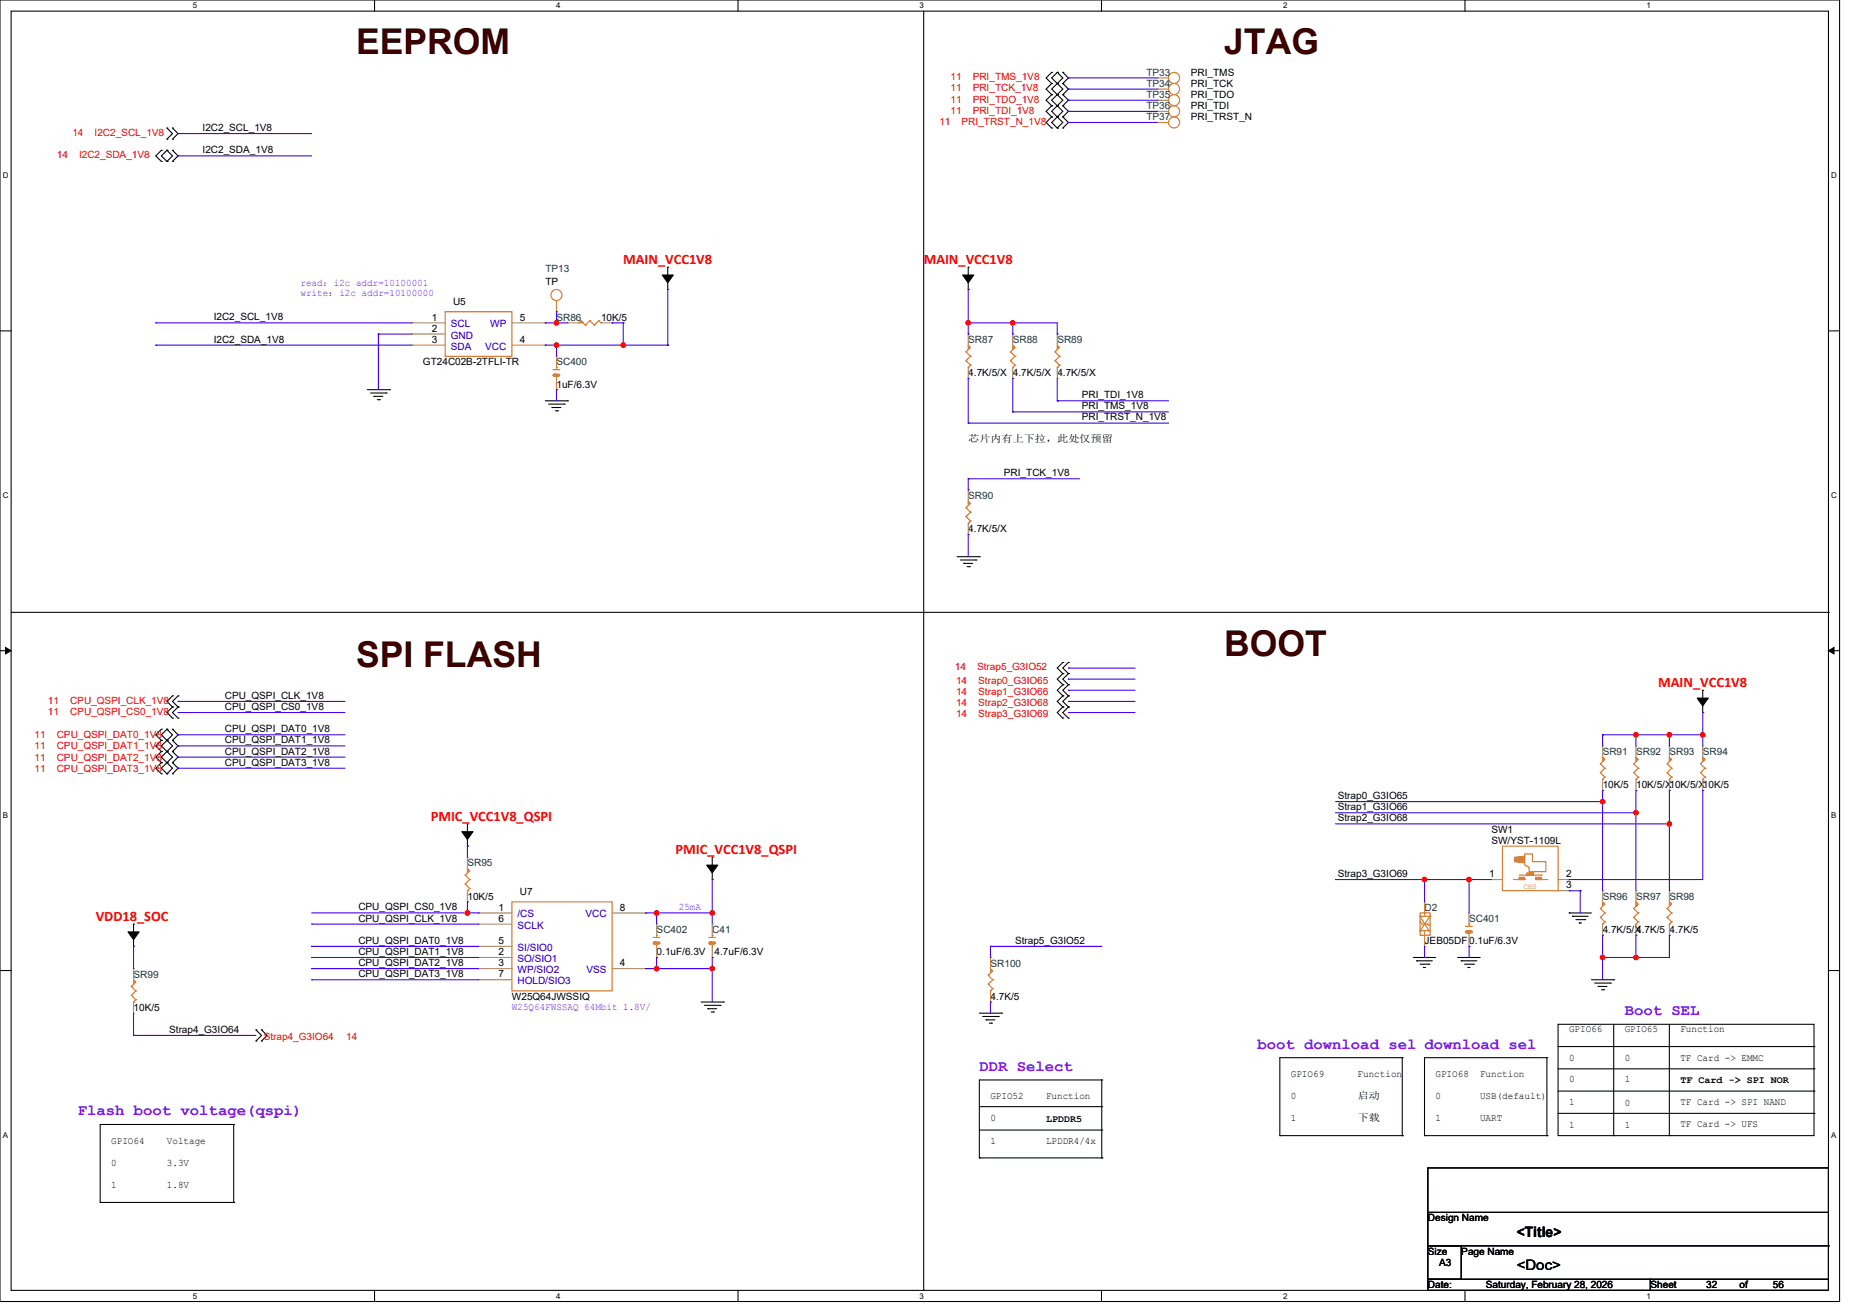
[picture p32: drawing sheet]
<svg xmlns="http://www.w3.org/2000/svg" width="297mm" height="210mm" viewBox="0 0 297 210" stroke-linecap="round" stroke-linejoin="round" font-family="sans-serif">
<defs><g id="words">
<g font-size="5.7" fill="#400000">
<text x="56.9" y="8.7">EEPROM</text>
<text x="195.6" y="8.7">JTAG</text>
<text x="56.9" y="106.5">SPI FLASH</text>
<text x="195.6" y="104.7">BOOT</text>
</g>
<g font-size="2.5" fill="#8000ff">
<text x="200.9" y="167.4">boot download sel download sel</text>
<text x="259.6" y="162.1">Boot SEL</text>
<text x="156.5" y="171">DDR Select</text>
<text x="12.4" y="178.1">Flash boot voltage(qspi)</text>
</g>
<g font-size="2.3" fill="#f00">
<text x="99.6" y="42.2">MAIN_VCC1V8</text>
<text x="147.6" y="42.2">MAIN_VCC1V8</text>
<text x="264.9" y="109.8">MAIN_VCC1V8</text>
<text x="68.8" y="131.1">PMIC_VCC1V8_QSPI</text>
<text x="107.9" y="136.4">PMIC_VCC1V8_QSPI</text>
<text x="15.3" y="147.1">VDD18_SOC</text>
</g>
<g font-size="2.3">
<text x="242.3" y="197.5">&lt;Title&gt;</text>
<text x="242.3" y="202.8">&lt;Doc&gt;</text>
</g>
<g font-size="1.6" fill="#f00">
<text x="151.9" y="12.8">11</text>
<text x="151.9" y="14.6">11</text>
<text x="151.9" y="16.4">11</text>
<text x="155.4" y="12.8">PRI_TMS_1V8</text>
<text x="155.4" y="14.6">PRI_TCK_1V8</text>
<text x="155.4" y="16.4">PRI_TDO_1V8</text>
<text x="11.6" y="21.7">14</text>
<text x="15.1" y="21.7">I2C2_SCL_1V8</text>
<text x="150.1" y="19.9">11</text>
<text x="151.9" y="18.2">11</text>
<text x="153.6" y="19.9">PRI_TRST_N_1V8</text>
<text x="155.4" y="18.2">PRI_TDI_1V8</text>
<text x="9.1" y="25.3">14</text>
<text x="12.6" y="25.3">I2C2_SDA_1V8</text>
<text x="152.6" y="107.1">14</text>
<text x="156.1" y="107.1">Strap5_G3IO52</text>
<text x="7.6" y="112.4">11</text>
<text x="11.2" y="112.4">CPU_QSPI_CLK_1V8</text>
<text x="152.7" y="109.2">14</text>
<text x="152.7" y="111">14</text>
<text x="152.7" y="112.7">14</text>
<text x="156.3" y="109.2">Strap0_G3IO65</text>
<text x="156.3" y="111">Strap1_G3IO66</text>
<text x="156.3" y="112.7">Strap2_G3IO68</text>
<text x="5.5" y="117.9">11</text>
<text x="5.5" y="119.7">11</text>
<text x="7.6" y="114.2">11</text>
<text x="9.1" y="117.9">CPU_QSPI_DAT0_1V8</text>
<text x="9.1" y="119.7">CPU_QSPI_DAT1_1V8</text>
<text x="11.2" y="114.2">CPU_QSPI_CS0_1V8</text>
<text x="152.7" y="114.5">14</text>
<text x="156.3" y="114.5">Strap3_G3IO69</text>
<text x="5.5" y="121.5">11</text>
<text x="5.5" y="123.2">11</text>
<text x="9.1" y="121.5">CPU_QSPI_DAT2_1V8</text>
<text x="9.1" y="123.2">CPU_QSPI_DAT3_1V8</text>
<text x="42.1" y="166.1">Strap4_G3IO64</text>
<text x="55.3" y="166.1">14</text>
</g>
<g font-size="1.6" fill="#004040">
<text x="183.1" y="13.9">TP34</text>
<text x="183.1" y="15.7">TP35</text>
<text x="183.1" y="12.1">TP33</text>
<text x="183.1" y="17.4">TP36</text>
<text x="183.1" y="19.2">TP37</text>
<text x="87.1" y="43.4">TP13</text>
<text x="88.9" y="51.2">SR86</text>
<text x="88.9" y="58.3">SC400</text>
<text x="154.7" y="54.8">SR87</text>
<text x="161.8" y="54.8">SR88</text>
<text x="168.9" y="54.8">SR89</text>
<text x="154.7" y="79.7">SR90</text>
<text x="256.1" y="120.6">SR91</text>
<text x="261.4" y="120.6">SR92</text>
<text x="266.7" y="120.6">SR93</text>
<text x="272.1" y="120.6">SR94</text>
<text x="74.7" y="138.3">SR95</text>
<text x="256.1" y="143.7">SR96</text>
<text x="261.4" y="143.7">SR97</text>
<text x="266.7" y="143.7">SR98</text>
<text x="104.9" y="149">SC402</text>
<text x="113.8" y="149">C41</text>
<text x="227.6" y="145.5">D2</text>
<text x="234.7" y="147.2">SC401</text>
<text x="158.3" y="154.3">SR100</text>
<text x="21.3" y="156.1">SR99</text>
</g>
<g font-size="1.6">
<text x="190.3" y="13.9">PRI_TCK</text>
<text x="190.3" y="15.7">PRI_TDO</text>
<text x="190.3" y="12.1">PRI_TMS</text>
<text x="190.3" y="17.4">PRI_TDI</text>
<text x="32.4" y="20.9">I2C2_SCL_1V8</text>
<text x="190.3" y="19.2">PRI_TRST_N</text>
<text x="32.4" y="24.5">I2C2_SDA_1V8</text>
<text x="87.1" y="45.5">TP</text>
<text x="34.1" y="51.1">I2C2_SCL_1V8</text>
<text x="69" y="53">2</text>
<text x="69" y="51.2">1</text>
<text x="72.4" y="48.7">U5</text>
<text x="83" y="51.2">5</text>
<text x="96" y="51.2">10K/5</text>
<text x="34.1" y="54.7">I2C2_SDA_1V8</text>
<text x="67.6" y="58.3">GT24C02B-2TFLI-TR</text>
<text x="69" y="54.7">3</text>
<text x="83" y="54.7">4</text>
<text x="88.9" y="61.9">1uF/6.3V</text>
<text x="154.7" y="60.1">4.7K/5/X 4.7K/5/X 4.7K/5/X</text>
<text x="172.8" y="63.6">PRI_TDI_1V8</text>
<text x="172.8" y="65.4">PRI_TMS_1V8</text>
<text x="154.7" y="70.6">芯片内有上下拉，此处仅预留</text>
<text x="172.8" y="67.2">PRI_TRST_N_1V8</text>
<text x="160.4" y="76">PRI_TCK_1V8</text>
<text x="154.7" y="85">4.7K/5/X</text>
<text x="35.9" y="111.6">CPU_QSPI_CLK_1V8</text>
<text x="35.9" y="113.4">CPU_QSPI_CS0_1V8</text>
<text x="35.9" y="116.9">CPU_QSPI_DAT0_1V8</text>
<text x="35.9" y="118.7">CPU_QSPI_DAT1_1V8</text>
<text x="35.9" y="120.5">CPU_QSPI_DAT2_1V8</text>
<text x="35.9" y="122.3">CPU_QSPI_DAT3_1V8</text>
<text x="256.1" y="125.9">10K/5</text>
<text x="261.4" y="125.9">10K/5/X10K/5/X10K/5</text>
<text x="213.7" y="127.6">Strap0_G3IO65</text>
<text x="213.7" y="129.4">Strap1_G3IO66</text>
<text x="213.7" y="131.2">Strap2_G3IO68</text>
<text x="238.3" y="134.8">SW/YST-1109L</text>
<text x="238.3" y="133">SW1</text>
<text x="74.7" y="143.7">10K/5</text>
<text x="83" y="143">U7</text>
<text x="213.7" y="140">Strap3_G3IO69</text>
<text x="237.9" y="140.1">1</text>
<text x="250.2" y="140.1">2</text>
<text x="250.2" y="141.9">3</text>
<text x="57.3" y="145.4">CPU_QSPI_CS0_1V8</text>
<text x="57.3" y="147.2">CPU_QSPI_CLK_1V8</text>
<text x="79.7" y="145.4">1</text>
<text x="79.7" y="147.2">6</text>
<text x="99" y="145.4">8</text>
<text x="256.1" y="149">4.7K/5/X</text>
<text x="261.4" y="149">4.7K/5</text>
<text x="266.7" y="149">4.7K/5</text>
<text x="57.3" y="150.7">CPU_QSPI_DAT0_1V8</text>
<text x="57.3" y="152.5">CPU_QSPI_DAT1_1V8</text>
<text x="57.3" y="154.3">CPU_QSPI_DAT2_1V8</text>
<text x="79.7" y="150.8">5</text>
<text x="79.7" y="152.5">2</text>
<text x="79.7" y="154.3">3</text>
<text x="99" y="154.3">4</text>
<text x="104.9" y="152.6">0.1uF/6.3V</text>
<text x="114.2" y="152.6">4.7uF/6.3V</text>
<text x="162.2" y="150.7">Strap5_G3IO52</text>
<text x="227.6" y="150.8">JEB05DF0.1uF/6.3V</text>
<text x="21.3" y="161.5">10K/5</text>
<text x="57.3" y="156.1">CPU_QSPI_DAT3_1V8</text>
<text x="79.7" y="156.1">7</text>
<text x="81.8" y="159.7">W25Q64JWSSIQ</text>
<text x="158.3" y="159.7">4.7K/5</text>
<text x="27" y="164.9">Strap4_G3IO64</text>
<text x="250.7" y="164.8">GPIO66</text>
<text x="259.6" y="164.8">GPIO65</text>
<text x="268.5" y="164.8">Function</text>
<text x="206.2" y="172">GPIO69</text>
<text x="216.9" y="172">Function</text>
<text x="229.3" y="172">GPIO68</text>
<text x="236.5" y="172">Function</text>
<text x="250.7" y="169.5">0</text>
<text x="250.7" y="172.8">0</text>
<text x="259.6" y="172.8">1</text>
<text x="259.6" y="169.5">0</text>
<text x="268.5" y="169.5">TF Card -&gt; EMMC</text>
<text x="268.5" y="172.9">TF Card -&gt; SPI NOR</text>
<text x="158.2" y="175.5">GPIO52</text>
<text x="158.2" y="179.1">0</text>
<text x="167.1" y="175.5">Function</text>
<text x="167.1" y="179.1">LPDDR5</text>
<text x="206.2" y="179.1">1</text>
<text x="206.2" y="175.5">0</text>
<text x="216.9" y="175.5">启动</text>
<text x="216.9" y="179.1">下载</text>
<text x="229.3" y="175.5">0</text>
<text x="229.3" y="179.1">1</text>
<text x="236.5" y="179.1">UART</text>
<text x="236.5" y="175.5">USB(default)</text>
<text x="250.7" y="176.4">1</text>
<text x="259.6" y="176.6">0</text>
<text x="268.5" y="176.4">TF Card -&gt; SPI NAND</text>
<text x="268.5" y="180">TF Card -&gt; UFS</text>
<text x="17.8" y="182.6">GPIO64</text>
<text x="26.7" y="182.6">Voltage</text>
<text x="158.2" y="182.6">1</text>
<text x="167.1" y="182.6">LPDDR4/4x</text>
<text x="250.7" y="180.1">1</text>
<text x="259.6" y="180.1">1</text>
<text x="17.8" y="186.2">0</text>
<text x="17.8" y="189.7">1</text>
<text x="26.7" y="189.7">1.8V</text>
<text x="26.7" y="186.2">3.3V</text>
<text x="228.1" y="195.1">Design Name</text>
<text x="228.1" y="200.4">Size</text>
<text x="229.9" y="202.2">A3</text>
<text x="233.5" y="200.4">Page Name</text>
<text x="228.1" y="205.7">Date:</text>
<text x="237.4" y="205.7">Saturday, February 28, 2026</text>
<text x="263.7" y="205.7">Sheet</text>
<text x="272.6" y="205.7">32</text>
<text x="277.9" y="205.7">of</text>
<text x="283.3" y="205.7">56</text>
</g>
<g font-size="1.6" fill="#8000ff">
<text x="48" y="45.7">read：i2c addr=10100001</text>
<text x="48" y="47.3">write：i2c addr=10100000</text>
<text x="108.4" y="145.3">25mA</text>
<text x="81.8" y="161.3">W25Q64FWSSAQ 64Mbit 1.8V/</text>
</g>
<g font-size="1.6" fill="#00c">
<text x="72" y="52.3">SCL</text>
<text x="78.3" y="52.3">WP</text>
<text x="72" y="54.1">GND</text>
<text x="72" y="55.8">SDA</text>
<text x="77.5" y="55.8">VCC</text>
<text x="82.7" y="146.5">/CS</text>
<text x="82.7" y="148.3">SCLK</text>
<text x="93.5" y="146.5">VCC</text>
<text x="82.7" y="151.8">SI/SIO0</text>
<text x="82.7" y="153.6">SO/SIO1</text>
<text x="82.7" y="155.4">WP/SIO2</text>
<text x="93.7" y="155.4">VSS</text>
<text x="82.7" y="157.2">HOLD/SIO3</text>
</g>
<g font-size="1.3">
<text x="30.8" y="1.3">5</text>
<text x="88.9" y="1.3">4</text>
<text x="146.9" y="1.3">3</text>
<text x="205" y="1.3">2</text>
<text x="263.1" y="1.3">1</text>
<text x=".4" y="28.5">D</text>
<text x="292.5" y="28.5">D</text>
<text x=".4" y="79.5">C</text>
<text x="292.5" y="79.5">C</text>
<text x=".4" y="130.6">B</text>
<text x="292.5" y="130.6">B</text>
<text x=".4" y="181.7">A</text>
<text x="292.5" y="181.7">A</text>
<text x="30.8" y="207.4">5</text>
<text x="88.9" y="207.4">4</text>
<text x="146.9" y="207.4">3</text>
<text x="205" y="207.4">2</text>
<text x="263.1" y="207.4">1</text>
</g>
<text font-size="1.2" fill="#cc8006" x="243.4" y="142">CHS</text>
</g></defs>
<path d="M0 0h293.9v207.8h-293.9zM1.8 1.8h290.3v204.3h-290.3z" fill="none" stroke="#000" stroke-width=".17"/>
<g fill="#fff">
<path d="M30.8 .2h.7v1.4h-.7z"/>
<path d="M30.8 206.2h.7v1.5h-.7z"/>
</g>
<path d="M59.8 0v1.8M59.8 206.1v1.7" fill="none" stroke="#000" stroke-width=".17"/>
<g fill="#fff">
<path d="M88.9 .2h.7v1.4h-.7z"/>
<path d="M88.9 206.2h.7v1.5h-.7z"/>
</g>
<path d="M117.9 0v1.8M117.9 206.1v1.7" fill="none" stroke="#000" stroke-width=".17"/>
<g fill="#fff">
<path d="M146.9 .2h.7v1.4h-.7z"/>
<path d="M146.9 206.2h.7v1.5h-.7z"/>
</g>
<path d="M176 0v1.8M176 206.1v1.7" fill="none" stroke="#000" stroke-width=".17"/>
<g fill="#fff">
<path d="M205 .2h.7v1.4h-.7z"/>
<path d="M205 206.2h.7v1.5h-.7z"/>
</g>
<path d="M234.1 0v1.8M234.1 206.1v1.7" fill="none" stroke="#000" stroke-width=".17"/>
<g fill="#fff">
<path d="M263.1 .2h.7v1.4h-.7z"/>
<path d="M263.1 206.2h.7v1.5h-.7z"/>
<path d="M.4 27.3h1v1.4h-1z"/>
<path d="M292.6 27.3h.9v1.4h-.9z"/>
<path d="M.4 78.4h1v1.4h-1z"/>
<path d="M292.6 78.4h.9v1.4h-.9z"/>
</g>
<path d="M0 52.8h1.8M292.1 52.8h1.8" fill="none" stroke="#000" stroke-width=".17"/>
<g fill="#fff">
<path d="M.4 129.4h.9v1.5h-.9z"/>
<path d="M292.6 129.4h.8v1.5h-.8z"/>
</g>
<path d="M0 103.9h1.8M292.1 103.9h1.8" fill="none" stroke="#000" stroke-width=".17"/>
<path d="M.9 103.4l.9 .5-.9 .5zM292.1 103.9l.9-.5v1z" fill="#000" stroke="#000" stroke-width=".16"/>
<g fill="#fff">
<path d="M.4 180.5h.9v1.4h-.9z"/>
<path d="M292.6 180.5h.8v1.4h-.8z"/>
</g>
<g fill="none" stroke="#000" stroke-width=".17">
<path d="M147.6 1.8v204.3M168 11.6h.1M168 13.3h.1M168 15.1h.1M168 16.9h.1M168 18.7h.1M168 11.6l-.9 .8 .9 .9M168 15.1l-.9 .9 .9 .9M168 13.3l-.9 .9 .9 .9M168 16.9l-.9 .9 .9 .9M168 18.7l-.9 .9 .9 .8M168.9 11.6h.1"/>
<path d="M168.9 13.3h.1M168.9 15.1h.1M168.9 16.9h.1M168.9 18.7h.1M168.9 11.6l-.9 .8 1.8 1.8-1.8 1.8 1.8 1.8-1.8 1.8 .9 .8M168.9 11.6l.9 .8-1.8 1.8 1.8 1.8-1.8 1.8 1.8 1.8-.9 .8M169.8 11.6h.1M169.8 13.3h.1M169.8 15.1h.1M169.8 16.9h.1M169.8 18.7h.1M169.8 15.1l.9 .9-.9 .9"/>
<path d="M169.8 11.6l.9 .8-.9 .9M169.8 13.3l.9 .9-.9 .9M169.8 18.7l.9 .9-.9 .8M169.8 16.9l.9 .9-.9 .9M25.8 25.8h.1M25.8 24h.1M25.8 24l-.9 .9 .9 .9M26.7 25.8h.1M26.7 24h.1M26.7 20.4h.1M26.7 22.2h.1M26.7 24l-.9 .9 .9 .9"/>
<path d="M26.7 24l.9 .9-.9 .9M26.7 20.4l.9 .9-.9 .9M27.6 25.8h.1M27.6 24h.1M27.6 22.2h.1M27.6 20.4h.1M27.6 20.4l.8 .9-.8 .9M27.6 24l.8 .9-.8 .9M168 20.4h.1M168.9 20.4h.1M169.8 20.4h.1M106.7 46.2h.1"/>
<path d="M106.7 42.7h.1M106.7 42.7v1.9M106.7 45v1.2M154.7 46.2h.1M154.7 42.7h.1M154.7 42.7v1.9M154.7 45v1.2M58.7 62.2h3.5M59.2 62.8h2.5M59.7 63.3h.1M59.7 63.3h1.5M60.3 63.8h.3"/>
<path d="M60.6 63.8h.1M61.7 62.8h.1M62.2 62.2h.1M87.1 64h3.6M87.7 64.5h2.4M88.2 65.1h.1M88.2 65.1h1.4M88.7 65.6h.4M89.1 65.6h.1M90.1 64.5h.1M90.7 64h.1M1.8 97.8h290.3"/>
<path d="M152.9 88.9h3.6M153.4 89.4h2.5M154 90h.1M154 90h1.4M154.5 90.5h.4M154.9 90.5h.1M155.9 89.4h.1M156.5 88.9h.1M292.1 97.8h.1M25.8 116.5h.1M25.8 118.2h.1M25.8 116.5l-.9 .8 .9 .9"/>
<path d="M25.8 118.2l-.9 .9 .9 .9M26.7 116.5h.1M26.7 118.2h.1M26.7 116.5l-.9 .8 1.8 1.8-1.8 1.8 1.8 1.8-.9 .9M26.7 116.5l.9 .8-1.8 1.8 1.8 1.8-1.8 1.8 .9 .9M27.6 111.1h.1M27.6 112.9h.1M27.6 114.7h.1M27.6 116.5h.1M27.6 118.2h.1M27.6 111.1l-.9 .9 .9 .9M27.6 112.9l-.9 .9 .9 .9"/>
<path d="M27.6 116.5l.8 .8-.8 .9M27.6 118.2l.8 .9-.8 .9M28.4 111.1h.1M28.4 112.9h.1M28.4 114.7h.1M28.4 111.1l-.8 .9 .8 .9M28.4 112.9l-.8 .9 .8 .9M169.8 105.8h.1M169.8 107.6h.1M169.8 109.3h.1M169.8 111.1h.1M169.8 112.9h.1"/>
<path d="M169.8 114.7h.1M169.8 105.8l-.9 .9 .9 .9M169.8 107.6l-.9 .9 .9 .8M169.8 109.3l-.9 .9 .9 .9M169.8 111.1l-.9 .9 .9 .9M169.8 112.9l-.9 .9 .9 .9M170.7 107.6h.1M170.7 105.8h.1M170.7 109.3h.1M170.7 111.1h.1M170.7 112.9h.1M170.7 114.7h.1"/>
<path d="M170.7 105.8l-.9 .9 .9 .9M170.7 107.6l-.9 .9 .9 .8M170.7 109.3l-.9 .9 .9 .9M170.7 111.1l-.9 .9 .9 .9M170.7 112.9l-.9 .9 .9 .9M272 113.8h.1M272 110.2h.1M272 110.2v2M272 112.5v1.3M25.8 120h.1M25.8 121.8h.1M25.8 123.6h.1"/>
<path d="M25.8 120l-.9 .9 .9 .9M25.8 121.8l-.9 .9 .9 .9M26.7 120h.1M26.7 121.8h.1M26.7 123.6h.1M27.6 120h.1M27.6 121.8h.1M27.6 123.6h.1M27.6 121.8l.8 .9-.8 .9M27.6 120l.8 .9-.8 .9M74.7 135.1h.1M74.7 131.6h.1"/>
<path d="M74.7 131.6v1.9M74.7 133.9v1.2M113.8 136.9h.1M113.8 136.9v2M113.8 139.2v1.3M0 155h1.8M21.3 151.1h.1M21.3 147.6h.1M21.3 147.6v1.9M21.3 149.9v1.2M113.8 140.5h.1M225.8 152.9h.1"/>
<path d="M225.8 152.9h3.6M226.3 153.4h.1M226.3 153.4h2.5M226.9 154h1.4M227.4 154.5h.1M227.4 154.5h.4M228.3 154h.1M232.9 152.9h.1M232.9 152.9h3.6M233.4 153.4h.1M233.4 153.4h2.5M234 154h1.4"/>
<path d="M234.5 154.5h.1M234.5 154.5h.4M235.4 154h.1M250.7 145.8h.1M250.7 145.8h3.6M251.2 146.3h.1M251.2 146.3h2.5M251.8 146.9h1.4M252.3 147.4h.1M252.3 147.4h.4M253.2 146.9h.1M254.3 156.5h3.5"/>
<path d="M254.8 157h2.5M255.3 157.5h.1M255.3 157.5h1.4M255.9 158.1h.3M256.2 158.1h.1M257.3 157h.1M257.8 156.5h.1M292.1 155h1.8M37.3 179.6h.1M37.3 179.6h-21.3v12.4M37.3 179.6v12.4M40.9 164.5h.1"/>
<path d="M40.9 166.2h.1M40.9 164.5l.9 .9-.9 .8M41.8 164.5h.1M41.8 166.2h.1M41.8 164.5l.9 .9-.9 .8M112 160h3.6M112.5 160.5h2.5M113.1 161.1h.1M113.1 161.1h1.4M113.6 161.6h.4M114 161.6h.1M115 160.5h.1"/>
<path d="M115.6 160h.1M156.5 176.7h19.5M156.5 161.8h3.5M157 162.3h2.5M157.5 162.9h.1M157.5 162.9h1.5M158.1 163.4h.3M158.4 163.4h.1M159.5 162.3h.1M160 161.8h.1M176 172.5h.1M176 176.7h.1"/>
<path d="M176 172.5h-19.5v12.4M176 172.5v12.4M224 168.9h.1M224 168.9h-19.5v12.5M224 168.9v12.5M247.1 168.9h.1M247.1 168.9h-19.5v12.5M247.1 168.9v12.5M248.9 163.6h40.9v17.8h-40.9zM248.9 167.1h40.9M248.9 170.7h40.9M248.9 174.2h40.9"/>
<path d="M248.9 177.8h40.9M257.8 163.6v17.8M266.7 163.6v17.8M289.8 167.1h.1M289.8 170.7h.1M289.8 174.2h.1M289.8 177.8h.1M16 192h.1M16 192h21.3M37.3 192h.1M156.5 184.9h.1M156.5 180.5h19.5"/>
<path d="M156.5 184.9h19.5M176 184.9h.1M176 180.5h.1M204.5 181.4h.1M204.5 181.4h19.5M224 181.4h.1M227.6 181.4h.1M227.6 181.4h19.5M228.1 186.5h64v7.1h-64zM228.1 193.6h64v5.4h-64zM228.1 199h5.3v5.3h-5.3zM247.1 181.4h.1"/>
<path d="M257.8 181.4h.1M266.7 181.4h.1M292.1 199h.1M292.1 199v5.3M147.6 206.1h.1M228.1 204.3h35.6v1.8h-35.6zM263.7 204.3h28.4v1.8h-28.4z"/>
</g>
<g fill="#000" stroke="#000" stroke-width=".17">
<path d="M105.8 43.9h1.8l-.9 1.3z" fill-rule="evenodd"/>
<path d="M153.8 43.9h1.8l-.9 1.3z" fill-rule="evenodd"/>
<path d="M271.1 111.5h1.8l-.9 1.2z" fill-rule="evenodd"/>
<path d="M73.8 132.8h1.8l-.9 1.3z" fill-rule="evenodd"/>
<path d="M112.9 138.2h1.8l-.9 1.2z" fill-rule="evenodd"/>
<path d="M20.4 148.8h1.8l-.9 1.3z" fill-rule="evenodd"/>
</g>
<path d="M234.2 147.9h.1M234.2 147.9h1M234.7 148.8h.1M234.7 147.6h.1M234.7 147.6v.3M234.7 148.8v.6" fill="none" stroke="#cc8006" stroke-width=".17"/>
<path d="M234.3 148.8h.8" fill="none" stroke="#cc8006" stroke-width=".53"/>
<circle cx="234.3" cy="148.8" r=".26" fill="#cc8006"/>
<g fill="none" stroke="#a84" stroke-width=".17">
<path d="M184.9 19.6h.1M184.9 14.2h.1M184.9 16h.1M184.9 19.6h1.8M184.9 14.2h1.8M184.9 16h1.8M65.8 53.3h.1M65.8 55.1h.1M65.8 51.6h.1M65.8 53.3h5.3M65.8 55.1h5.3M65.8 51.6h5.3"/>
<path d="M81.8 55.1h5.3M81.8 51.6h5.3M87.1 51.6h.1M87.1 55.1h.1M88.9 49.8h.1M88.9 48v1.8M90.7 51.6h.1M90.7 51.6h1.8M96 51.6h1.8M97.8 51.6h.1M154.7 53.3h.1M154.7 53.3v1.8"/>
<path d="M154.7 58.7v1.8M168.9 53.3h.1M168.9 53.3v1.8M168.9 58.7v1.8M154.7 60.5h.1M168.9 60.5h.1M256 119.1h.1M256 119.1v1.8M261.4 119.1h.1M261.4 119.1v1.8M266.7 119.1h.1M266.7 119.1v1.8"/>
<path d="M272 119.1h.1M272 119.1v1.8M74.7 136.9h.1M74.7 136.9v1.8M256 126.2h.1M256 124.5v1.7M261.4 126.2h.1M261.4 124.5v1.7M266.7 126.2h.1M266.7 124.5v1.7M272 126.2h.1M272 124.5v1.7"/>
<path d="M21.3 154.7h.1M21.3 154.7v1.8M74.7 144h.1M74.7 142.2v1.8M76.5 145.8h.1M76.5 147.6h.1M76.5 151.1h.1M76.5 152.9h.1M76.5 154.7h.1M76.5 156.5h.1M76.5 145.8h5.3M76.5 147.6h5.3"/>
<path d="M76.5 151.1h5.3M76.5 152.9h5.3M76.5 154.7h5.3M76.5 156.5h5.3M97.8 145.8h5.3M97.8 154.7h5.3M103.1 145.8h.1M103.1 154.7h.1M227.6 144h.1M227.6 151.1h.1M227.6 144v1.8M227.6 149.4v1.7"/>
<path d="M234.7 151.1h.1M234.7 145.8h.1M234.7 145.8v1.8M234.7 149.4v1.7M238.3 140.5h.1M238.3 140.5h1.7M248.9 140.5h1.8M248.9 142.2h1.8M250.7 140.5h.1M250.7 142.2h.1M256 142.2h.1M256 149.4h.1"/>
<path d="M256 142.2v1.8M256 147.6v1.8M261.4 142.2h.1M261.4 149.4h.1M261.4 142.2v1.8M261.4 147.6v1.8M266.7 142.2h.1M266.7 149.4h.1M266.7 142.2v1.8M266.7 147.6v1.8M21.3 161.8h.1M21.3 160v1.8"/>
</g>
<g fill="none" stroke="#cc8006" stroke-width=".17">
<path d="M71.1 49.8h10.7v7.1h-10.7zM88.4 59h.1M88.4 59h1M88.9 59.9h.1M88.9 58.7h.1M88.9 58.7v.3M88.9 59.9v.6M92.8 51.2l.7 .7M93.5 51.9h.1M94.2 51.2h.1M94.2 51.2l-.7 .7M94.2 51.2l.7 .7"/>
<path d="M94.9 51.9h.1M95.7 51.2h.1M95.7 51.2l-.8 .7M95.7 51.2l.3 .4M96 51.6h.1M154.3 57.6h.1M154.3 56.2h.1M154.3 56.2l.7 .7M154.3 57.6l.7 .7M154.7 58.7h.1M155 56.9h.1M155 58.3h.1"/>
<path d="M155 56.9l-.7 .7M155 58.3l-.3 .4M155 55.5l-.7 .7M168.6 57.6h.1M168.6 56.2h.1M168.6 56.2l.7 .7M168.6 57.6l.7 .7M168.9 58.7h.1M169.3 56.9h.1M169.3 58.3h.1M169.3 56.9l-.7 .7M169.3 58.3l-.4 .4"/>
<path d="M169.3 55.5l-.7 .7M74.3 139.8h.1M74.3 139.8l.7 .7M75 139l-.7 .8M240 135.1h8.9v7.1h-8.9zM242.7 139.8h3.6M243.6 136.4h1.2v1.2h2.2v1.6h-2.7v-.7l-.7-.3zM246.3 139.8h.1M255.7 123.4h.1M255.7 122h.1M255.7 122l.7 .7M255.7 123.4l.7 .7"/>
<path d="M256 124.5h.1M256.4 122.7h.1M256.4 124.1h.1M256.4 122.7l-.7 .7M256.4 124.1l-.4 .4M256.4 121.3l-.7 .7M261 123.4h.1M261 122h.1M261 122l.7 .7M261 123.4l.7 .7M261.4 124.5h.1M261.7 122.7h.1"/>
<path d="M261.7 124.1h.1M261.7 122.7l-.7 .7M261.7 124.1l-.3 .4M261.7 121.3l-.7 .7M266.3 123.4h.1M266.3 122h.1M266.3 122l.8 .7M266.3 123.4l.8 .7M266.7 124.5h.1M267.1 122.7h.1M267.1 124.1h.1M267.1 122.7l-.8 .7"/>
<path d="M267.1 124.1l-.4 .4M267.1 121.3l-.8 .7M271.7 123.4h.1M271.7 122h.1M271.7 122l.7 .7M271.7 123.4l.7 .7M272 124.5h.1M272.4 122.7h.1M272.4 124.1h.1M272.4 122.7l-.7 .7M272.4 124.1l-.4 .4M272.4 121.3l-.7 .7"/>
<path d="M21 159h.1M21 157.5h.1M21 157.5l.7 .7M21 159l.7 .7M21.7 158.2h.1M21.7 159.7h.1M21.7 158.2l-.7 .8M21.7 159.7l-.4 .3M21.7 156.8l-.7 .7M74.3 141.2h.1M74.3 141.2l.7 .7M74.7 142.2h.1"/>
<path d="M75 140.5h.1M75 141.9h.1M75 140.5l-.7 .7M75 141.9l-.3 .3M81.8 144h16v14.2h-16zM226.9 145.8h1.6v3.6h-1.6zM226.9 146.3h.1M226.9 148.6h.1M226.9 147.2h.1M226.9 146.3h1.6M226.9 146.3l1.4 2.3M226.9 148.6h1.4"/>
<path d="M226.9 147.2l.3 .4h.9M227.6 149.4h.1M227.6 145.8h.1M227.6 145.8v.5M227.6 148.6v.8M228.1 147.6h.1M228.1 147.6l.2 .2M228.3 148.6h.1M228.3 147.8h.1M228.5 146.3h.1M228.5 146.3l-1.6 2.3M241.8 140.5h1.8"/>
<path d="M243.6 140.5h.1M245.4 140.5h1.7M247.1 140.5h.1M255.7 146.5h.1M255.7 145.1h.1M255.7 145.1l.7 .7M255.7 146.5l.7 .7M256 147.6h.1M256.4 145.8h.1M256.4 147.2h.1M256.4 145.8l-.7 .7M256.4 147.2l-.4 .4"/>
<path d="M256.4 144.4l-.7 .7M261 146.5h.1M261 145.1h.1M261 145.1l.7 .7M261 146.5l.7 .7M261.4 147.6h.1M261.7 145.8h.1M261.7 147.2h.1M261.7 145.8l-.7 .7M261.7 147.2l-.3 .4M261.7 144.4l-.7 .7M266.3 146.5h.1"/>
<path d="M266.3 145.1h.1M266.3 145.1l.8 .7M266.3 146.5l.8 .7M266.7 147.6h.1M267.1 145.8h.1M267.1 147.2h.1M267.1 145.8l-.8 .7M267.1 147.2l-.4 .4M267.1 144.4l-.8 .7M21.3 160h.1"/>
<circle cx="187.6" cy="19.6" r=".88"/>
<circle cx="187.6" cy="14.2" r=".88"/>
<circle cx="187.6" cy="16" r=".88"/>
<circle cx="88.9" cy="47.1" r=".88"/>
</g>
<g fill="#cc8006" stroke="#cc8006" stroke-width=".17">
<path d="M256 144l.4 .4-.4 .3z" fill-rule="evenodd"/>
<path d="M261.4 120.9l.3 .4-.3 .3z" fill-rule="evenodd"/>
<path d="M168.9 55.1l.4 .4-.4 .3z" fill-rule="evenodd"/>
<path d="M266.7 144l.4 .4-.4 .3z" fill-rule="evenodd"/>
<path d="M256 120.9l.4 .4-.4 .3z" fill-rule="evenodd"/>
<path d="M266.7 120.9l.4 .4-.4 .3z" fill-rule="evenodd"/>
<path d="M74.7 138.7l.3 .3-.3 .4z" fill-rule="evenodd"/>
<path d="M261.4 144l.3 .4-.3 .3z" fill-rule="evenodd"/>
<path d="M242 136.9l1.6-.2v1.1l-1.6-.2z" fill-rule="evenodd"/>
<path d="M243.9 139.4h1.1v.4h-1.1z" fill-rule="evenodd"/>
<path d="M242.7 140.1h.9v.4h-.9z" fill-rule="evenodd"/>
<path d="M245.4 140.1h.9v.4h-.9z" fill-rule="evenodd"/>
<path d="M154.7 55.1l.3 .4-.3 .3z" fill-rule="evenodd"/>
<path d="M21.3 156.5l.4 .3-.4 .4z" fill-rule="evenodd"/>
<path d="M272 120.9l.4 .4-.4 .3z" fill-rule="evenodd"/>
<path d="M92.5 51.6l.3-.4 .4 .4z" fill-rule="evenodd"/>
</g>
<path d="M88.5 59.9h.8" fill="none" stroke="#cc8006" stroke-width=".53"/>
<circle cx="88.5" cy="59.9" r=".26" fill="#cc8006"/>
<g fill="none" stroke="#a84" stroke-width=".17">
<path d="M184.9 12.4h.1M184.9 17.8h.1M184.9 12.4h1.8M184.9 17.8h1.8M88.9 56.9h.1M88.9 56.9v1.8M161.8 53.3h.1M161.8 53.3v1.8M161.8 58.7v1.8M88.9 62.2h.1M88.9 60.5v1.7M154.7 78.2h.1"/>
<path d="M154.7 78.2v1.8M161.8 60.5h.1M154.7 85.3h.1M154.7 83.6v1.7"/>
</g>
<g fill="none" stroke="#cc8006" stroke-width=".17">
<path d="M161.4 57.6h.1M161.4 56.2h.1M161.4 56.2l.8 .7M161.4 57.6l.8 .7M161.8 58.7h.1M162.2 56.9h.1M162.2 58.3h.1M162.2 56.9l-.8 .7M162.2 58.3l-.4 .4M162.2 55.5l-.8 .7M154.3 82.5h.1M154.3 81.1h.1"/>
<path d="M154.3 81.1l.7 .7M154.3 82.5l.7 .7M154.7 83.6h.1M155 81.8h.1M155 83.2h.1M155 81.8l-.7 .7M155 83.2l-.3 .4M155 80.4l-.7 .7M113.3 149.7h.1M113.3 149.7h1M113.8 150.6h.1M113.8 149.4h.1"/>
<path d="M113.8 149.4v.3M113.8 150.6v.5"/>
<circle cx="187.6" cy="17.8" r=".88"/>
<circle cx="187.6" cy="12.4" r=".88"/>
</g>
<g fill="#cc8006" stroke="#cc8006" stroke-width=".17">
<path d="M161.8 55.1l.4 .4-.4 .3z" fill-rule="evenodd"/>
<path d="M154.7 80l.3 .4-.3 .3z" fill-rule="evenodd"/>
</g>
<path d="M113.4 150.6h.8" fill="none" stroke="#cc8006" stroke-width=".53"/>
<circle cx="113.4" cy="150.6" r=".26" fill="#cc8006"/>
<path d="M113.8 152.9h.1M113.8 147.6h.1M113.8 147.6v1.8M113.8 151.1v1.8" fill="none" stroke="#a84" stroke-width=".17"/>
<path d="M104.4 149.7h.1M104.4 149.7h1M104.9 150.6h.1M104.9 149.4h.1M104.9 149.4v.3M104.9 150.6v.5" fill="none" stroke="#cc8006" stroke-width=".17"/>
<path d="M104.5 150.6h.8" fill="none" stroke="#cc8006" stroke-width=".53"/>
<circle cx="104.5" cy="150.6" r=".26" fill="#cc8006"/>
<path d="M104.9 152.9h.1M104.9 147.6h.1M104.9 147.6v1.8M104.9 151.1v1.8M158.2 152.9h.1M158.2 152.9v1.8M158.2 158.2v1.8M158.2 160h.1" fill="none" stroke="#a84" stroke-width=".17"/>
<path d="M157.9 157.2h.1M157.9 155.8h.1M157.9 155.8l.7 .7M157.9 157.2l.7 .7M158.2 158.2h.1M158.6 156.5h.1M158.6 157.9h.1M158.6 156.5l-.7 .7M158.6 157.9l-.4 .3M158.6 155l-.7 .8" fill="none" stroke="#cc8006" stroke-width=".17"/>
<path d="M158.2 154.7l.4 .3-.4 .4z" fill-rule="evenodd" fill="#cc8006" stroke="#cc8006" stroke-width=".17"/>
<g fill="none" stroke="#4200ff" stroke-width=".17">
<path d="M170.7 12.4h.1M170.7 14.2h.1M170.7 16h.1M170.7 17.8h.1M170.7 19.6h.1M170.7 12.4h14.2M170.7 14.2h14.2M170.7 16h14.2M170.7 17.8h14.2M170.7 19.6h14.2M28.4 21.3h.1M28.4 24.9h.1"/>
<path d="M28.4 21.3h21.4M28.4 24.9h21.4M24.9 51.6h.1M24.9 55.1h.1M24.9 51.6h40.9M24.9 55.1h40.9M60.5 53.3h.1M60.5 53.3v8.9M60.5 53.3h5.3M87.1 51.6h.1M87.1 55.1h.1M87.1 51.6h3.6"/>
<path d="M87.1 55.1h19.6M88.9 55.1h.1M88.9 49.8h.1M88.9 51.6h.1M88.9 49.8v1.8M88.9 55.1v1.8M97.8 51.6h.1M97.8 51.6h1.8M99.6 51.6h.1M99.6 51.6v3.5M106.7 55.1h.1M106.7 46.2v8.9"/>
<path d="M154.7 46.2h.1M154.7 51.6h.1M154.7 53.3h.1M154.7 51.6h14.2v1.7M154.7 46.2v7.1M161.8 53.3h.1M161.8 51.6h.1M161.8 51.6v1.7M168.9 53.3h.1M88.9 62.2h.1M88.9 62.2v1.8M154.7 60.5h.1"/>
<path d="M154.7 76.5h.1M154.7 67.6h.1M154.7 78.2h.1M154.7 60.5v7.1M154.7 76.5v1.7M154.7 76.5h17.8M154.7 67.6h32M161.8 60.5h.1M161.8 65.8h.1M161.8 60.5v5.3M161.8 65.8h24.9M168.9 64h.1"/>
<path d="M168.9 60.5v3.5M168.9 64h17.8M154.7 85.3h.1M154.7 85.3v3.6M28.4 112h.1M28.4 113.8h.1M28.4 117.3h.1M28.4 119.1h.1M28.4 117.3h26.7M28.4 112h26.7M28.4 113.8h26.7M28.4 119.1h26.7"/>
<path d="M170.7 106.7h.1M170.7 108.5h.1M170.7 110.2h.1M170.7 112h.1M170.7 113.8h.1M170.7 106.7h10.7M170.7 108.5h10.7M170.7 110.2h10.7M170.7 112h10.7M170.7 113.8h10.7M256 117.3h.1M256 117.3h16"/>
<path d="M256 117.3v1.8M261.4 117.3h.1M261.4 117.3v1.8M266.7 117.3h.1M266.7 117.3v1.8M272 113.8h.1M272 117.3h.1M272 113.8v5.3M28.4 120.9h.1M28.4 122.7h.1M28.4 120.9h26.7M28.4 122.7h26.7"/>
<path d="M74.7 135.1h.1M74.7 135.1v1.8M213.4 128h42.6M213.4 129.8h48M213.4 131.6h53.3M256 128h.1M256 126.2h.1M256 126.2v16M261.4 126.2h.1M261.4 129.8h.1M261.4 126.2v16M266.7 126.2h.1"/>
<path d="M266.7 131.6h.1M266.7 126.2v16M272 126.2h.1M272 126.2v14.3h-21.3M21.3 151.1h.1M21.3 151.1v3.6M49.8 151.1h.1M49.8 152.9h.1M49.8 154.7h.1M49.8 156.5h.1M49.8 147.6h.1M49.8 145.8h26.7"/>
<path d="M49.8 154.7h26.7M49.8 151.1h26.7M49.8 152.9h26.7M49.8 156.5h26.7M49.8 147.6h26.7M74.7 144h.1M74.7 145.8h.1M74.7 144v1.8M76.5 145.8h.1M103.1 145.8h.1M103.1 154.7h.1M103.1 145.8h10.7"/>
<path d="M103.1 154.7h10.7M104.9 145.8h.1M104.9 152.9h.1M104.9 154.7h.1M104.9 145.8v1.8M104.9 152.9v1.8M113.8 140.5h.1M113.8 145.8h.1M113.8 152.9h.1M113.8 154.7h.1M113.8 140.5v7.1M113.8 152.9v7.1"/>
<path d="M158.2 151.1h.1M158.2 151.1h17.8M158.2 151.1v1.8M213.4 140.5h.1M213.4 140.5h24.9M227.6 140.5h.1M227.6 152.9h.1M227.6 140.5v3.5M227.6 151.1v1.8M234.7 140.5h.1M234.7 151.1h.1M234.7 140.5v5.3"/>
<path d="M234.7 151.1v1.8M250.7 140.5h.1M250.7 142.2h.1M250.7 142.2h1.8M252.5 142.2h.1M252.5 142.2v3.6M256 149.4h.1M256 152.9h.1M256 149.4v7.1M261.4 149.4h.1M261.4 152.9h.1M261.4 149.4v3.5"/>
<path d="M266.7 149.4h.1M266.7 149.4v3.5h-10.7M21.3 165.4h.1M21.3 161.8v3.6M21.3 165.4h19.6M158.2 160h.1M158.2 160v1.8"/>
</g>
<g fill="#f00" stroke="#f00" stroke-width=".17">
<circle cx="113.8" cy="145.8" r=".35"/>
<circle cx="104.9" cy="145.8" r=".35"/>
<circle cx="104.9" cy="154.7" r=".35"/>
<circle cx="113.8" cy="154.7" r=".35"/>
<circle cx="88.9" cy="51.6" r=".35"/>
<circle cx="88.9" cy="55.1" r=".35"/>
<circle cx="99.6" cy="55.1" r=".35"/>
<circle cx="261.4" cy="117.3" r=".35"/>
<circle cx="256" cy="128" r=".35"/>
<circle cx="261.4" cy="129.8" r=".35"/>
<circle cx="266.7" cy="131.6" r=".35"/>
<circle cx="227.6" cy="140.5" r=".35"/>
<circle cx="154.7" cy="51.6" r=".35"/>
<circle cx="161.8" cy="51.6" r=".35"/>
<circle cx="234.7" cy="140.5" r=".35"/>
<circle cx="74.7" cy="145.8" r=".35"/>
<circle cx="266.7" cy="117.3" r=".35"/>
<circle cx="272" cy="117.3" r=".35"/>
<circle cx="261.4" cy="152.9" r=".35"/>
<circle cx="256" cy="152.9" r=".35"/>
</g>
<use href="#words"/>
</svg>
